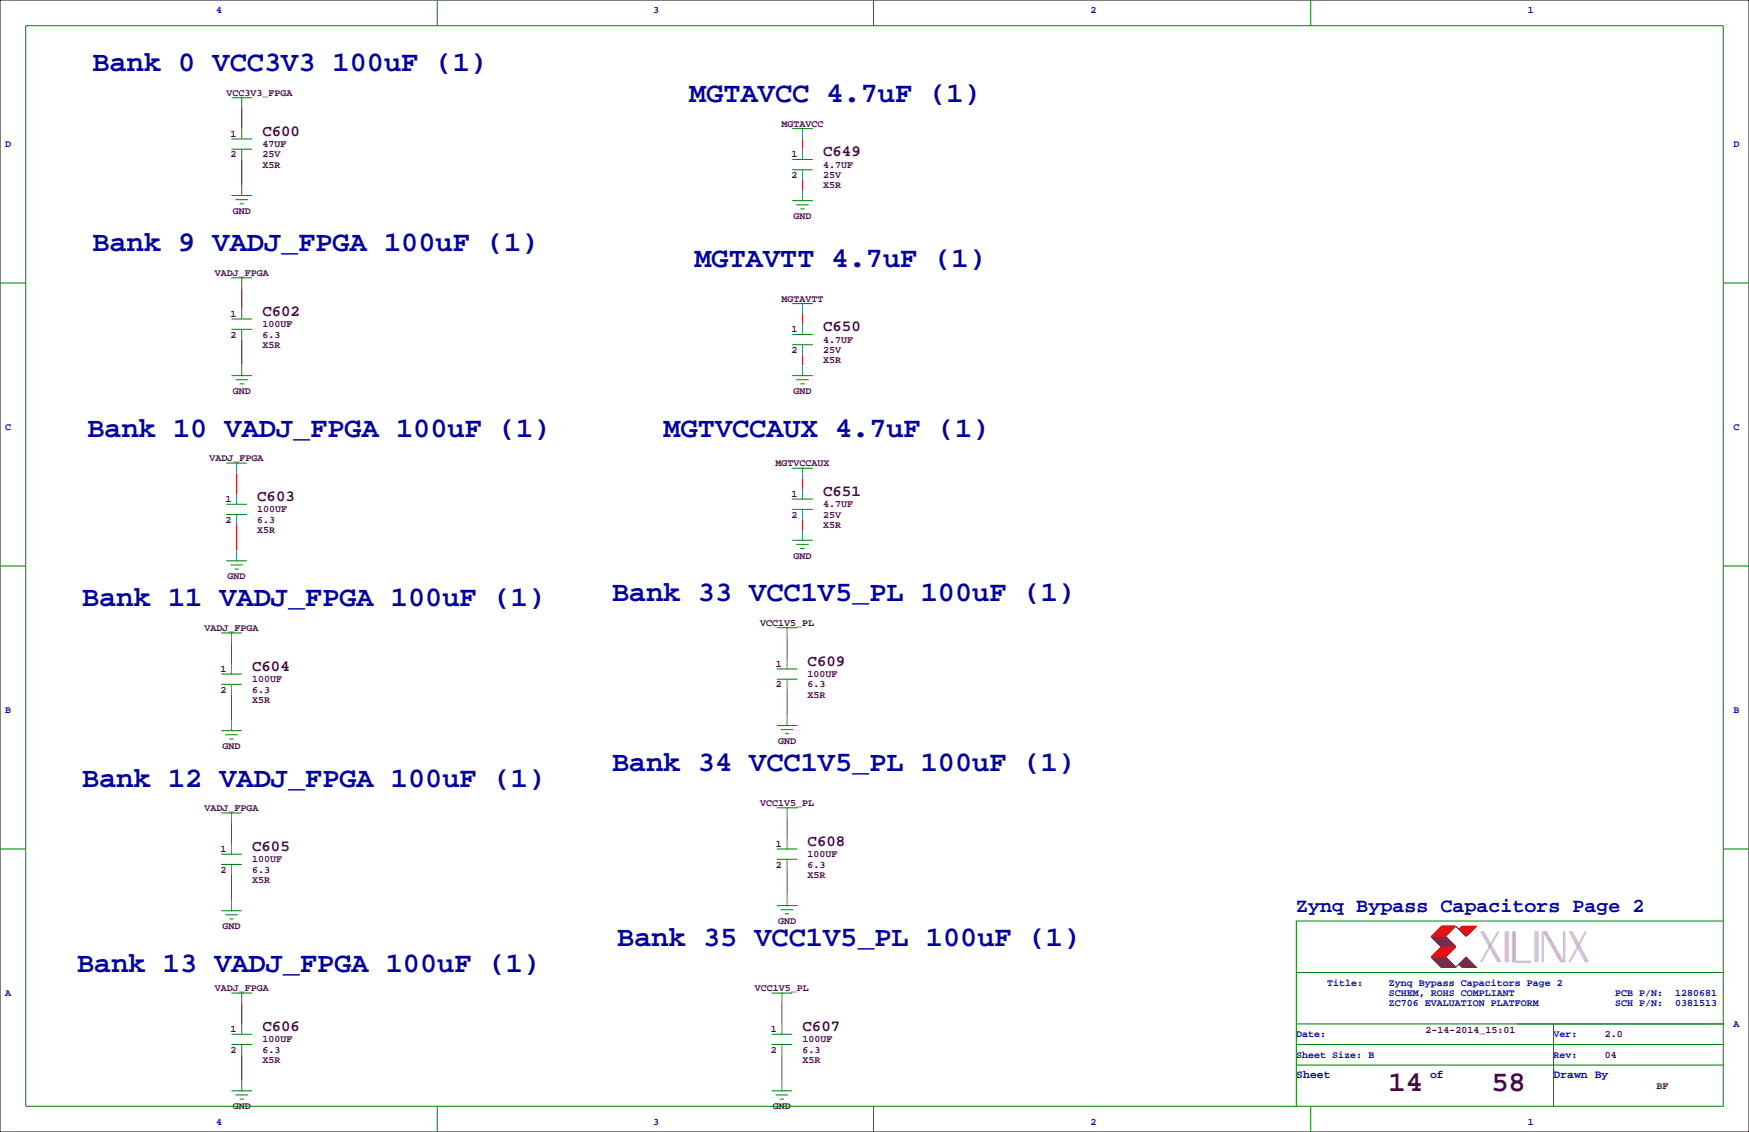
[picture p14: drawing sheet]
<svg xmlns="http://www.w3.org/2000/svg" width="432mm" height="279mm" viewBox="0 0 432 279" stroke-linecap="round" stroke-linejoin="round" font-family="sans-serif">
<defs><g id="words">
<g font-size="7.1" fill="#0000a0">
<text x="22.9" y="17.6">Bank 0 VCC3V3 100uF (1)</text>
<text x="170.2" y="25.2">MGTAVCC 4.7uF (1)</text>
<text x="22.9" y="62.1">Bank 9 VADJ_FPGA 100uF (1)</text>
<text x="171.4" y="65.9">MGTAVTT 4.7uF (1)</text>
<text x="21.6" y="107.8">Bank 10 VADJ_FPGA 100uF (1)</text>
<text x="163.8" y="107.8">MGTVCCAUX 4.7uF (1)</text>
<text x="20.3" y="149.7">Bank 11 VADJ_FPGA 100uF (1)</text>
<text x="151.1" y="148.4">Bank 33 VCC1V5_PL 100uF (1)</text>
<text x="151.1" y="190.3">Bank 34 VCC1V5_PL 100uF (1)</text>
<text x="20.3" y="194.1">Bank 12 VADJ_FPGA 100uF (1)</text>
<text x="152.4" y="233.5">Bank 35 VCC1V5_PL 100uF (1)</text>
<text x="19" y="239.9">Bank 13 VADJ_FPGA 100uF (1)</text>
</g>
<g font-size="7.1" fill="#400040">
<text x="342.8" y="269.3">14</text>
<text x="368.2" y="269.3">58</text>
</g>
<text font-size="4.9" fill="#0000a0" x="320" y="225.1">Zynq Bypass Capacitors Page 2</text>
<g font-size="3.9" fill="#400040">
<text x="64.8" y="33.5">C600</text>
<text x="203.2" y="38.6">C649</text>
<text x="64.8" y="77.9">C602</text>
<text x="203.2" y="81.8">C650</text>
<text x="63.5" y="123.7">C603</text>
<text x="203.2" y="122.4">C651</text>
<text x="62.2" y="165.6">C604</text>
<text x="199.4" y="164.3">C609</text>
<text x="199.4" y="208.8">C608</text>
<text x="62.2" y="210">C605</text>
<text x="64.8" y="254.5">C606</text>
<text x="198.1" y="254.5">C607</text>
</g>
<g font-size="2.8" fill="#0000a0">
<text x="320" y="266.1">Sheet</text>
<text x="353.1" y="266.1">of</text>
<text x="383.5" y="266.1">Drawn By</text>
</g>
<g font-size="2.5" fill="#0000a0">
<text x="53.3" y="3.3">4</text>
<text x="161.3" y="3.3">3</text>
<text x="269.2" y="3.3">2</text>
<text x="377.2" y="3.3">1</text>
<text x="1.3" y="36.3">D</text>
<text x="428" y="36.3">D</text>
<text x="1.3" y="106.2">C</text>
<text x="428" y="106.2">C</text>
<text x="1.3" y="176">B</text>
<text x="428" y="176">B</text>
<text x="1.3" y="245.9">A</text>
<text x="327.7" y="243.3">Title:</text>
<text x="342.9" y="245.9">SCHEM, ROHS COMPLIANT</text>
<text x="342.9" y="243.3">Zynq Bypass Capacitors Page 2</text>
<text x="398.8" y="245.9">PCB P/N:</text>
<text x="413.6" y="245.9">1280681</text>
<text x="342.9" y="248.4">ZC706 EVALUATION PLATFORM</text>
<text x="398.8" y="248.4">SCH P/N:</text>
<text x="413.6" y="248.4">0381513</text>
<text x="320" y="256">Date:</text>
<text x="383.5" y="256">Ver:</text>
<text x="428" y="253.5">A</text>
<text x="320" y="261.1">Sheet Size: B</text>
<text x="383.5" y="261.1">Rev:</text>
<text x="53.3" y="277.6">4</text>
<text x="161.3" y="277.6">3</text>
<text x="269.2" y="277.6">2</text>
<text x="377.2" y="277.6">1</text>
</g>
<g font-size="2.5" fill="#400040">
<text x="55.9" y="23.6">VCC3V3_FPGA</text>
<text x="56.9" y="33.8">1</text>
<text x="192.9" y="31.2">MGTAVCC</text>
<text x="56.9" y="38.9">2</text>
<text x="64.8" y="36.3">47UF</text>
<text x="64.8" y="38.9">25V</text>
<text x="64.8" y="41.4">X5R</text>
<text x="195.4" y="38.9">1</text>
<text x="203.2" y="41.4">4.7UF</text>
<text x="195.4" y="43.9">2</text>
<text x="203.2" y="43.9">25V</text>
<text x="203.2" y="46.5">X5R</text>
<text x="57.5" y="52.8">GND</text>
<text x="195.9" y="54.1">GND</text>
<text x="53" y="68.1">VADJ_FPGA</text>
<text x="192.9" y="74.4">MGTAVTT</text>
<text x="56.9" y="78.2">1</text>
<text x="56.9" y="83.3">2</text>
<text x="64.8" y="83.3">6.3</text>
<text x="64.8" y="80.8">100UF</text>
<text x="195.4" y="82">1</text>
<text x="64.8" y="85.9">X5R</text>
<text x="195.4" y="87.1">2</text>
<text x="203.2" y="89.7">X5R</text>
<text x="203.2" y="87.1">25V</text>
<text x="203.2" y="84.6">4.7UF</text>
<text x="57.5" y="97.3">GND</text>
<text x="195.9" y="97.3">GND</text>
<text x="51.8" y="113.8">VADJ_FPGA</text>
<text x="191.5" y="115.1">MGTVCCAUX</text>
<text x="55.7" y="124">1</text>
<text x="195.4" y="122.7">1</text>
<text x="203.2" y="125.2">4.7UF</text>
<text x="55.7" y="129">2</text>
<text x="63.5" y="126.5">100UF</text>
<text x="63.5" y="129">6.3</text>
<text x="63.5" y="131.6">X5R</text>
<text x="195.4" y="127.8">2</text>
<text x="203.2" y="127.8">25V</text>
<text x="203.2" y="130.3">X5R</text>
<text x="195.9" y="137.9">GND</text>
<text x="56.2" y="143">GND</text>
<text x="50.5" y="155.7">VADJ_FPGA</text>
<text x="187.6" y="154.4">VCC1V5_PL</text>
<text x="54.4" y="165.9">1</text>
<text x="191.6" y="164.6">1</text>
<text x="199.4" y="167.1">100UF</text>
<text x="54.4" y="170.9">2</text>
<text x="62.2" y="173.5">X5R</text>
<text x="62.2" y="170.9">6.3</text>
<text x="62.2" y="168.4">100UF</text>
<text x="191.6" y="169.7">2</text>
<text x="199.4" y="169.7">6.3</text>
<text x="199.4" y="172.2">X5R</text>
<text x="54.9" y="184.9">GND</text>
<text x="192.1" y="183.6">GND</text>
<text x="50.5" y="200.2">VADJ_FPGA</text>
<text x="187.6" y="198.9">VCC1V5_PL</text>
<text x="191.6" y="209">1</text>
<text x="54.4" y="215.4">2</text>
<text x="54.4" y="210.3">1</text>
<text x="62.2" y="212.9">100UF</text>
<text x="62.2" y="215.4">6.3</text>
<text x="191.6" y="214.1">2</text>
<text x="199.4" y="214.1">6.3</text>
<text x="199.4" y="211.6">100UF</text>
<text x="62.2" y="217.9">X5R</text>
<text x="199.4" y="216.7">X5R</text>
<text x="54.9" y="229.4">GND</text>
<text x="192.1" y="228.1">GND</text>
<text x="53" y="244.6">VADJ_FPGA</text>
<text x="186.4" y="244.6">VCC1V5_PL</text>
<text x="56.9" y="254.8">1</text>
<text x="64.8" y="257.3">100UF</text>
<text x="190.3" y="254.8">1</text>
<text x="198.1" y="257.3">100UF</text>
<text x="351.9" y="255">2-14-2014_15:01</text>
<text x="396.2" y="256">2.0</text>
<text x="56.9" y="259.8">2</text>
<text x="64.8" y="262.4">X5R</text>
<text x="64.8" y="259.8">6.3</text>
<text x="190.3" y="259.8">2</text>
<text x="198.1" y="259.8">6.3</text>
<text x="198.1" y="262.4">X5R</text>
<text x="396.2" y="261.1">04</text>
<text x="408.9" y="268.7">BF</text>
<text x="57.5" y="273.8">GND</text>
<text x="190.8" y="273.8">GND</text>
</g>
</g></defs>
<path d="M0 0h431.8v279.4h-431.8z" fill="none" stroke="#000" stroke-width=".25"/>
<g fill="none" stroke="#008080" stroke-width=".25">
<path d="M59.7 24.1v2.6M59.7 31.8v2.5M59.7 36.8v2.6M198.1 31.8v2.5M198.1 36.8v2.6M59.7 45.7v2.6M198.1 41.9v2.5M198.1 47v2.5M59.7 68.6v2.5M59.7 76.2v2.5M198.1 74.9v2.6M59.7 81.3v2.5"/>
<path d="M59.7 90.2v2.5M198.1 80v2.5M198.1 85.1v2.5M198.1 90.2v2.5M58.4 114.3v2.5M198.1 115.6v2.5M58.4 121.9v2.6M58.4 127v2.5M58.4 135.9v2.5M198.1 120.7v2.5M198.1 125.7v2.6M198.1 130.8v2.5"/>
<path d="M57.1 156.2v2.6M194.3 154.9v2.6M57.1 163.8v2.6M57.1 168.9v2.5M57.1 177.8v2.5M194.3 162.6v2.5M194.3 167.6v2.6M194.3 176.5v2.6M194.3 199.4v2.5M57.1 200.7v2.5M57.1 208.3v2.5M57.1 213.4v2.5"/>
<path d="M194.3 207v2.5M194.3 212.1v2.5M57.1 222.2v2.6M194.3 221v2.5M59.7 245.1v2.5M59.7 252.7v2.6M59.7 257.8v2.5M193 245.1v2.5M193 252.7v2.6M193 257.8v2.5M59.7 266.7v2.5M193 266.7v2.5"/>
</g>
<g fill="none" stroke="#008000" stroke-width=".25">
<path d="M6.3 6.4h419.1v266.6h-419.1zM107.9 0v6.4M215.6 0v6.4M323.6 0v6.4M57.1 24.1h5.1M57.1 36.8h5.1M57.1 34.3h5.1M59.7 24.1h.1M195.6 39.4h5.1M195.6 31.8h5.1M198.1 31.8h.1M57.1 48.3h5.1"/>
<path d="M58.2 49.3h3M59.2 50.3h1M59.7 48.3h.1M195.6 49.5h5.1M195.6 41.9h5.1M196.6 50.5h3M197.6 51.6h1M198.1 49.5h.1M0 69.8h6.3M57.1 68.6h5.1M57.1 78.7h5.1M59.7 68.6h.1"/>
<path d="M195.6 74.9h5.1M198.1 74.9h.1M425.4 69.8h6.4M57.1 92.7h5.1M57.1 81.3h5.1M58.2 93.7h3M59.2 94.7h1M59.7 92.7h.1M195.6 92.7h5.1M195.6 85.1h5.1M195.6 82.5h5.1M196.6 93.7h3"/>
<path d="M197.6 94.7h1M198.1 92.7h.1M55.9 114.3h5.1M58.4 114.3h.1M195.6 115.6h5.1M198.1 115.6h.1M0 139.7h6.3M55.9 138.4h5.1M55.9 127h5.1M55.9 124.5h5.1M56.9 139.4h3M58.4 138.4h.1"/>
<path d="M195.6 133.3h5.1M195.6 125.7h5.1M195.6 123.2h5.1M196.6 134.4h3M197.6 135.4h1M198.1 133.3h.1M425.4 139.7h6.4M54.6 156.2h5.1M57.1 156.2h.1M57.9 140.5h1M191.8 154.9h5M194.3 154.9h.1"/>
<path d="M54.6 168.9h5.1M54.6 166.4h5.1M191.8 167.6h5M191.8 165.1h5M191.8 179.1h5M194.3 179.1h.1M54.6 180.3h5.1M55.6 181.4h3.1M56.6 182.4h1.1M57.1 180.3h.1M191.8 199.4h5M192.8 180.1h3"/>
<path d="M193.8 181.1h1M194.3 199.4h.1M0 209.5h6.3M54.6 213.4h5.1M54.6 210.8h5.1M54.6 200.7h5.1M57.1 200.7h.1M191.8 212.1h5M191.8 209.5h5M425.4 209.5h6.4M54.6 224.8h5.1M55.6 225.8h3.1"/>
<path d="M56.6 226.8h1.1M57.1 224.8h.1M191.8 223.5h5M192.8 224.5h3M193.8 225.6h1M194.3 223.5h.1M425.4 227.3h-105.4v35.6M57.1 245.1h5.1M57.1 257.8h5.1M57.1 255.3h5.1M59.7 245.1h.1M190.5 245.1h5.1"/>
<path d="M190.5 257.8h5.1M190.5 255.3h5.1M193 245.1h.1M320 257.8h105.4M320 252.7h105.4M320 240h105.4M383.5 252.7v20.3M57.1 269.2h5.1M58.2 270.3h3M59.2 271.3h1M59.7 269.2h.1M107.9 273v6.4"/>
<path d="M190.5 269.2h5.1M191.5 270.3h3.1M192.5 271.3h1M193 269.2h.1M215.6 273v6.4M320 262.9v10.1M320 262.9h105.4M323.6 273v6.4M383.5 264.2h.1"/>
</g>
<g fill="none" stroke="#f00" stroke-width=".25">
<path d="M59.7 26.7v5.1M59.7 39.4v6.3M198.1 34.3v2.5M198.1 44.4v2.6M59.7 71.1v5.1M198.1 77.5v2.5M59.7 83.8v6.4M198.1 87.6v2.6M58.4 116.8v5.1M198.1 118.1v2.6M58.4 129.5v6.4M198.1 128.3v2.5"/>
<path d="M57.1 158.8v5M194.3 157.5v5.1M57.1 171.4v6.4M194.3 170.2v6.3M57.1 203.2v5.1M57.1 215.9v6.3M194.3 201.9v5.1M194.3 214.6v6.4M355.9 233.7l-2.6 2.5h3.6l2.5-2.5M355.9 228.6h3.5l-2.5 2.5h-3.6zM356.1 233.7l-2.5 2.5M356.1 228.6l-2.5 2.5"/>
<path d="M356.4 233.7l-2.6 2.5M356.4 228.6l-2.6 2.5M356.6 233.7l-2.5 2.5M356.6 228.6l-2.5 2.5M356.9 233.7l-2.6 2.5M356.9 228.6l-2.6 2.5M357.1 233.7l-2.5 2.5M357.1 228.6l-2.5 2.5M357.4 233.7l-2.6 2.5M357.4 228.6l-2.6 2.5M357.6 233.7l-2.5 2.5M357.6 228.6l-2.5 2.5"/>
<path d="M357.9 233.7l-2.6 2.5M357.9 228.6l-2.6 2.5M358.1 233.7l-2.5 2.5M358.1 228.6l-2.5 2.5M358.4 233.7l-2.5 2.5M358.4 228.6l-2.5 2.5M358.6 233.7l-2.5 2.5M358.6 228.6l-2.5 2.5M358.9 233.7l-2.5 2.5M358.9 228.6l-2.5 2.5M359.2 233.7l-2.6 2.5M359.2 228.6l-2.6 2.5"/>
<path d="M360.2 229.4l.7-.8h3.6l-2.6 2.5M361.2 228.6l-.8 .8M361.4 228.6l-1 1M361.7 228.6l-1 1M361.9 228.6l-1.2 1.3M362.2 228.6l-1.3 1.3M362.5 228.6l-1.6 1.5M362.7 228.6l-1.5 1.5M363 228.6l-1.8 1.8M363.2 228.6l-1.8 1.8M363.5 228.6l-2.1 2M363.7 228.6l-2 2"/>
<path d="M364 228.6l-2.3 2.3M364.2 228.6l-2.3 2.3M59.7 247.6v5.1M193 247.6v5.1M59.7 260.3v6.4M193 260.3v6.4"/>
</g>
<g fill="none" stroke="#800000" stroke-width=".25">
<path d="M353.3 236.2l2.6 2.6h3.5M353.3 231.1l2.6 2.6M353.6 231.1l2.5 2.6M353.6 236.2l2.5 2.6M353.8 231.1l2.6 2.6M353.8 236.2l2.6 2.6M354.1 231.1l2.5 2.6M354.1 236.2l2.5 2.6M354.3 231.1l2.6 2.6M354.3 236.2l2.6 2.6M354.6 231.1l2.5 2.6M354.6 236.2l2.5 2.6"/>
<path d="M354.8 231.1l2.6 2.6M354.8 236.2l2.6 2.6M355.1 231.1l2.5 2.6M355.1 236.2l2.5 2.6M355.3 231.1l2.6 2.6M355.3 236.2l2.6 2.6M355.6 231.1l2.5 2.6M355.6 236.2l2.5 2.6M355.9 231.1l2.5 2.6M355.9 236.2l2.5 2.6M356.1 231.1l2.5 2.6M356.1 236.2l2.5 2.6"/>
<path d="M356.4 231.1l2.5 2.6M356.4 236.2l2.5 2.6M356.6 231.1l2.6 2.6M356.6 236.2l2.6 2.6M356.9 231.1l2.5 2.6M356.9 236.2l2.5 2.6M359.4 228.6l2.5 2.5M360.2 238l.7 .8h3.6l-2.6-2.6-2.5 2.6M360.4 237.7l1 1.1M360.4 238l.8 .8M360.7 237.5l1.2 1.3M360.7 237.7l1 1.1"/>
<path d="M360.9 237.2l1.6 1.6M360.9 237.5l1.3 1.3M361.2 237l1.8 1.8M361.2 237.2l1.5 1.6M361.4 236.7l2.1 2.1M361.4 237l1.8 1.8M361.7 236.5l2.3 2.3M361.7 236.7l2 2.1M361.9 236.5l2.3 2.3"/>
</g>
<g fill="none" stroke="#c0c0c0" stroke-width=".25">
<path d="M365.5 229.9l4.3 7.6M365.8 229.9l4.3 7.6M366 229.9l4.3 7.6M366.3 229.9l4.3 7.6M369.8 229.9l-4.3 7.6M370.1 229.9l-4.3 7.6M371.6 229.9v7.6M371.9 229.9v7.6M372.1 229.9v7.6M372.4 229.9v7.6M373.4 229.9v7.6M373.6 229.9v7.6"/>
<path d="M373.9 229.9v7.6M374.1 229.9v7.6h3.9M374.1 237.2h3.9M379 229.9v7.6M379.2 229.9v7.6M379.5 229.9v7.6M379.7 229.9v7.6M380.7 229.9v7.6M381 237.5v-7.6l4.3 7.6M381.3 229.9l4.3 7.6M381.5 229.9l4.3 7.6M381.8 229.9l4.3 7.6v-7.6"/>
<path d="M386.3 229.9v7.6M387.3 229.9l4.1 7.6M387.6 229.9l4.1 7.6M387.9 229.9l4 7.6M388.1 229.9l4.1 7.6M391.4 229.9l-4.1 7.6M391.7 229.9l-4.1 7.6"/>
</g>
<use href="#words"/>
</svg>
